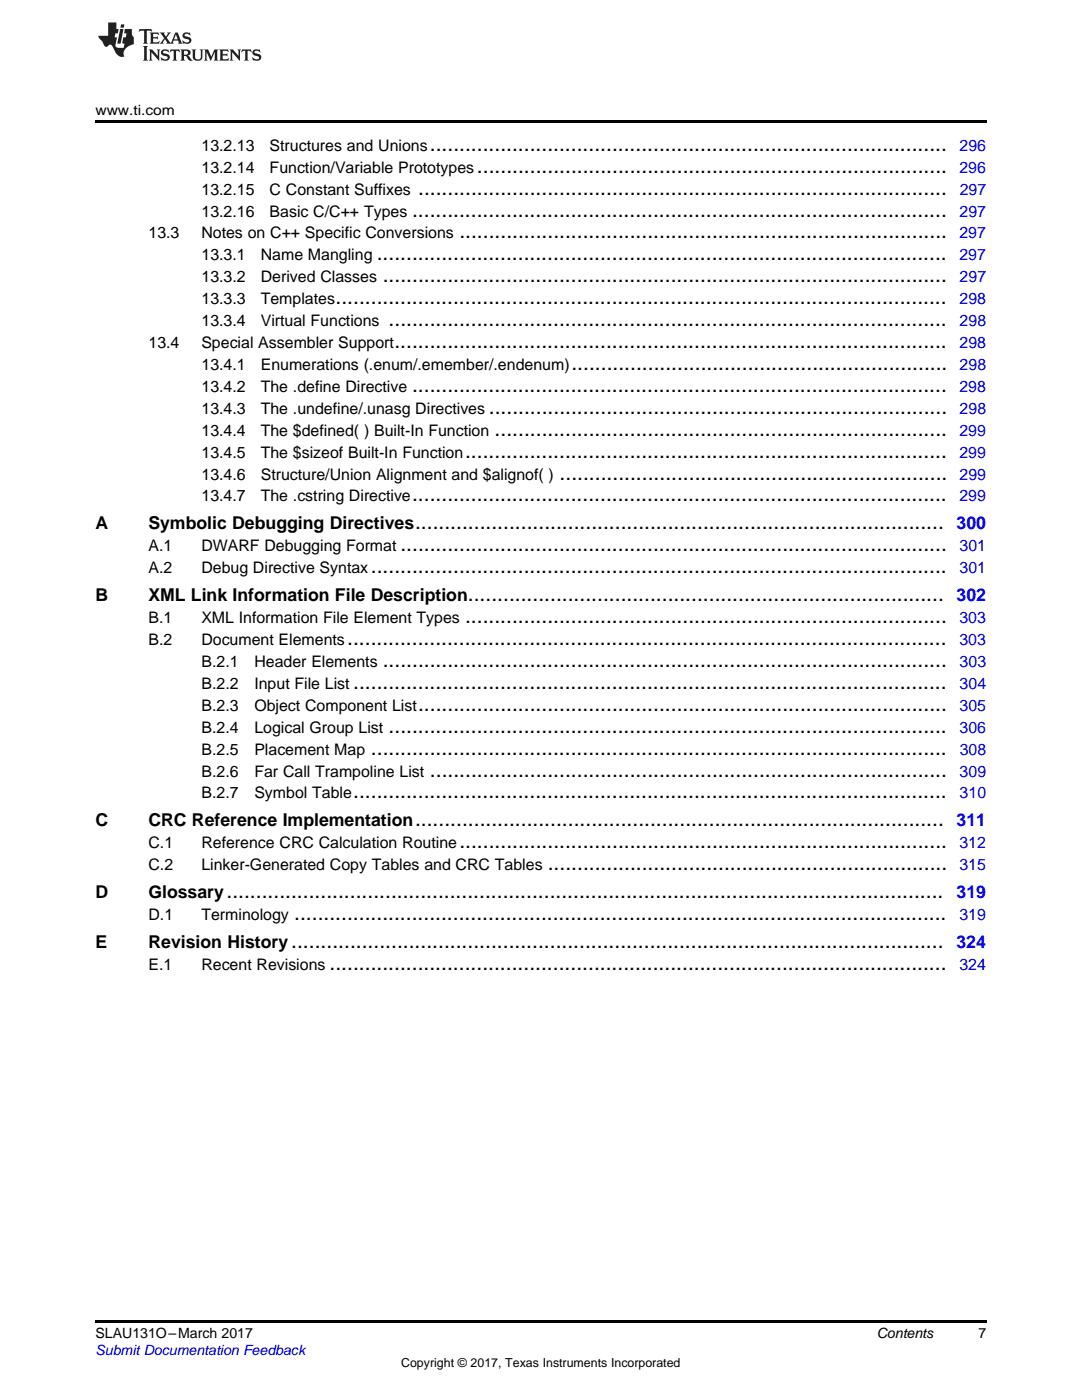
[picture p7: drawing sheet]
<svg xmlns="http://www.w3.org/2000/svg" width="216mm" height="279mm" viewBox="0 0 216 279" stroke-linecap="round" stroke-linejoin="round" font-family="sans-serif">
<defs><g id="words">
<g font-size="4.2">
<text x="85.8" y="30.1">........................................................................................</text>
<text x="95.2" y="34.5">................................................................................</text>
<text x="83.4" y="38.8">..........................................................................................</text>
<text x="82.2" y="43.2">...........................................................................................</text>
<text x="91.7" y="47.6">...................................................................................</text>
<text x="75.2" y="52">.................................................................................................</text>
<text x="76.4" y="56.3">................................................................................................</text>
<text x="67" y="60.7">........................................................................................................</text>
<text x="77.5" y="65.1">...............................................................................................</text>
<text x="78.7" y="69.5">..............................................................................................</text>
<text x="114" y="73.8">................................................................</text>
<text x="82.2" y="78.2">...........................................................................................</text>
<text x="97.5" y="82.6">..............................................................................</text>
<text x="98.7" y="87">.............................................................................</text>
<text x="92.8" y="91.3">..................................................................................</text>
<text x="111.7" y="95.7">..................................................................</text>
<text x="82.2" y="100.1">...........................................................................................</text>
<text x="82.8" y="105.7">..........................................................................................</text>
<text x="79.9" y="110">.............................................................................................</text>
<text x="74" y="114.4">..................................................................................................</text>
<text x="93.4" y="120">.................................................................................</text>
<text x="92.8" y="124.4">..................................................................................</text>
<text x="69.3" y="128.7">......................................................................................................</text>
<text x="70.5" y="137.5">.....................................................................................................</text>
<text x="76.4" y="133.1">................................................................................................</text>
<text x="83.4" y="141.9">..........................................................................................</text>
<text x="77.5" y="146.2">...............................................................................................</text>
<text x="74" y="150.6">..................................................................................................</text>
<text x="85.8" y="155">........................................................................................</text>
<text x="70.5" y="159.3">.....................................................................................................</text>
<text x="82.8" y="164.9">..........................................................................................</text>
<text x="91.7" y="169.3">...................................................................................</text>
<text x="109.3" y="173.7">....................................................................</text>
<text x="45.2" y="179.2">..........................................................................................................................</text>
<text x="58.7" y="183.6">...............................................................................................................</text>
<text x="58.1" y="189.2">...............................................................................................................</text>
<text x="65.8" y="193.6">.........................................................................................................</text>
</g>
<g font-size="3.5">
<text x="19" y="105.7">A</text>
<text x="29.6" y="105.7">Symbolic Debugging Directives</text>
<text x="19" y="120">B</text>
<text x="29.6" y="120">XML Link Information File Description</text>
<text x="19" y="164.9">C</text>
<text x="29.6" y="164.9">CRC Reference Implementation</text>
<text x="19" y="179.2">D</text>
<text x="29.6" y="179.2">Glossary</text>
<text x="19" y="189.2">E</text>
<text x="29.6" y="189.2">Revision History</text>
</g>
<g font-size="3.5" fill="#00f">
<text x="190.9" y="105.7">300</text>
<text x="190.9" y="120">302</text>
<text x="190.9" y="164.9">311</text>
<text x="190.9" y="179.2">319</text>
<text x="190.9" y="189.2">324</text>
</g>
<g font-size="3.2">
<text x="40.2" y="30.1">13.2.13</text>
<text x="40.2" y="34.5">13.2.14</text>
<text x="53.8" y="30.1">Structures and Unions</text>
<text x="53.8" y="34.5">Function/Variable Prototypes</text>
<text x="40.2" y="38.8">13.2.15</text>
<text x="53.8" y="38.8">C Constant Suffixes</text>
<text x="29.6" y="47.6">13.3</text>
<text x="40.2" y="47.6">Notes on C++ Specific Conversions</text>
<text x="40.2" y="43.2">13.2.16</text>
<text x="53.8" y="43.2">Basic C/C++ Types</text>
<text x="40.2" y="52">13.3.1</text>
<text x="52" y="52">Name Mangling</text>
<text x="40.2" y="56.3">13.3.2</text>
<text x="52" y="56.3">Derived Classes</text>
<text x="40.2" y="60.7">13.3.3</text>
<text x="40.2" y="65.1">13.3.4</text>
<text x="52" y="60.7">Templates</text>
<text x="52" y="65.1">Virtual Functions</text>
<text x="29.6" y="69.5">13.4</text>
<text x="40.2" y="69.5">Special Assembler Support</text>
<text x="40.2" y="73.8">13.4.1</text>
<text x="52" y="73.8">Enumerations (.enum/.emember/.endenum)</text>
<text x="40.2" y="78.2">13.4.2</text>
<text x="40.2" y="82.6">13.4.3</text>
<text x="52" y="78.2">The .define Directive</text>
<text x="52" y="82.6">The .undefine/.unasg Directives</text>
<text x="40.2" y="87">13.4.4</text>
<text x="52" y="87">The $defined( ) Built-In Function</text>
<text x="40.2" y="91.3">13.4.5</text>
<text x="40.2" y="95.7">13.4.6</text>
<text x="52" y="91.3">The $sizeof Built-In Function</text>
<text x="52" y="95.7">Structure/Union Alignment and $alignof( )</text>
<text x="40.2" y="100.1">13.4.7</text>
<text x="52" y="100.1">The .cstring Directive</text>
<text x="29.6" y="110">A.1</text>
<text x="40.2" y="110">DWARF Debugging Format</text>
<text x="29.6" y="114.4">A.2</text>
<text x="40.2" y="114.4">Debug Directive Syntax</text>
<text x="29.6" y="124.4">B.1</text>
<text x="40.2" y="124.4">XML Information File Element Types</text>
<text x="29.6" y="128.7">B.2</text>
<text x="40.2" y="128.7">Document Elements</text>
<text x="40.2" y="133.1">B.2.1</text>
<text x="40.2" y="137.5">B.2.2</text>
<text x="50.8" y="133.1">Header Elements</text>
<text x="50.8" y="137.5">Input File List</text>
<text x="40.2" y="141.9">B.2.3</text>
<text x="50.8" y="141.9">Object Component List</text>
<text x="40.2" y="146.2">B.2.4</text>
<text x="50.8" y="146.2">Logical Group List</text>
<text x="40.2" y="150.6">B.2.5</text>
<text x="40.2" y="155">B.2.6</text>
<text x="50.8" y="150.6">Placement Map</text>
<text x="50.8" y="155">Far Call Trampoline List</text>
<text x="40.2" y="159.3">B.2.7</text>
<text x="50.8" y="159.3">Symbol Table</text>
<text x="29.6" y="169.3">C.1</text>
<text x="29.6" y="173.7">C.2</text>
<text x="40.2" y="169.3">Reference CRC Calculation Routine</text>
<text x="40.2" y="173.7">Linker-Generated Copy Tables and CRC Tables</text>
<text x="29.6" y="183.6">D.1</text>
<text x="40.2" y="183.6">Terminology</text>
<text x="29.6" y="193.6">E.1</text>
<text x="40.2" y="193.6">Recent Revisions</text>
</g>
<g font-size="3.2" fill="#00f">
<text x="191.5" y="34.5">296</text>
<text x="191.5" y="30.1">296</text>
<text x="191.5" y="38.8">297</text>
<text x="191.5" y="47.6">297</text>
<text x="191.5" y="43.2">297</text>
<text x="191.4" y="52">297</text>
<text x="191.5" y="56.3">297</text>
<text x="191.5" y="60.7">298</text>
<text x="191.5" y="65.1">298</text>
<text x="191.5" y="69.5">298</text>
<text x="191.5" y="73.8">298</text>
<text x="191.5" y="78.2">298</text>
<text x="191.5" y="82.6">298</text>
<text x="191.5" y="87">299</text>
<text x="191.5" y="91.3">299</text>
<text x="191.5" y="95.7">299</text>
<text x="191.5" y="100.1">299</text>
<text x="191.5" y="110">301</text>
<text x="191.5" y="114.4">301</text>
<text x="191.4" y="124.4">303</text>
<text x="191.4" y="128.7">303</text>
<text x="191.5" y="133.1">303</text>
<text x="191.5" y="137.5">304</text>
<text x="191.5" y="141.9">305</text>
<text x="191.5" y="146.2">306</text>
<text x="191.5" y="155">309</text>
<text x="191.5" y="150.6">308</text>
<text x="191.5" y="159.3">310</text>
<text x="191.5" y="169.3">312</text>
<text x="191.5" y="173.7">315</text>
<text x="191.5" y="183.6">319</text>
<text x="191.5" y="193.6">324</text>
</g>
<g font-size="2.8">
<text x="19" y="23">www.ti.com</text>
<text x="19" y="267.1">SLAU131O–March 2017</text>
<text x="174.9" y="267.1">Contents</text>
<text x="195.3" y="267">7</text>
</g>
<text font-size="2.8" fill="#00f" x="19" y="270.4">Submit Documentation Feedback</text>
<text font-size="2.5" x="80" y="272.7">Copyright © 2017, Texas Instruments Incorporated</text>
</g></defs>
<path d="M19 24h177.8v.6h-177.8zM19 263.5h177.8v.6h-177.8z" fill="#000"/>
<g fill="#231f20">
<path d="M27.8 5.8l-.1 .6 .5-.3h.5l.1 .2v2.1l-.3 .3h1l-.2-.3v-2.1v-.2h.6l.4 .3-.1-.6zM29.9 6.5l.2 .4v1.5l-.2 .3h1.8l.1-.5a1.04 1.04 0 0 1-1.2 .1v-.6h.5l.4 .2v-.7l-.4 .2h-.5v-.6h.8l.3 .2-.1-.5zM31.9 6.5l.9 1.1-1 1.1h.9l-.2-.2 .4-.7 .5 .7-.2 .2h1.5l-.2-.2 .1-.4h.9l.2 .4-.2 .2h.9l-.2-.3-.7-1.9h-.5l-.9 2.1-.8-1.1 .8-1h-.8l.2 .3-.4 .5-.4-.6 .2-.2zM35.1 6.9l.4 .9h-.8zM36.6 6.6a.63 .63 0 0 0-.2 .7 .63 .63 0 0 0 .6 .4l.6 .2 .2 .2a.75 .75 0 0 1-.8 .4 .75 .75 0 0 1-.6-.5l.1 .7 .2-.1a1.11 1.11 0 0 0 1.5-.5 1.13 1.13 0 0 0-1.3-.9v-.3a1.04 1.04 0 0 1 1.1 .2l-.1-.6-.2 .1-.5-.1zM28.5 9.2l.3 .3v2.2l-.3 .4h1l-.2-.4v-2.2l.2-.3zM29.7 9.9l.2 .3v1.5l-.2 .4h.7l-.2-.4v-1.3l1.6 1.7v-1.9l.2-.3h-.7l.2 .3v.9l-1.1-1.2zM32.3 10a.62 .62 0 0 0-.2 .7 .62 .62 0 0 0 .6 .4l.6 .2 .2 .2a.76 .76 0 0 1-.8 .4 .76 .76 0 0 1-.6-.5l.1 .7 .2-.1a1.11 1.11 0 0 0 1.5-.6 1.13 1.13 0 0 0-1.3-.8v-.3a1.04 1.04 0 0 1 1.1 .1l-.1-.5-.2 .1-.5-.2zM34 9.9l-.1 .6a.61 .61 0 0 1 .7-.3l.1 1.5-.3 .4h1l-.3-.4 .1-1.5a.63 .63 0 0 1 .7 .3l-.1-.6zM36 9.9l.2 .3v1.5l-.2 .4h.9l-.2-.2v-.7l.6 .2a.76 .76 0 0 0 1.1 .6l-1-.9a.58 .58 0 0 0 .6-.6 .58 .58 0 0 0-.5-.6zM36.7 10.2l.1-.1a.45 .45 0 0 1 .6 .1 .45 .45 0 0 1 .1 .5l-.8 .2zM38.2 9.9l.2 .2a2.17 2.17 0 0 0 .4 1.9 .99 .99 0 0 0 1.6-.7v-1.1l.2-.3h-.7l.1 .2a1.92 1.92 0 0 1-.1 1.7 .6 .6 0 0 1-1-.5v-1.1l.2-.3zM40.7 9.9l.2 .3v1.5l-.2 .4h.7l-.2-.4v-1.4l.8 1.8 .9-1.8v1.4l-.2 .4h.9l-.3-.4v-1.5l.3-.3h-.8l-.6 1.4-.7-1.4zM43.7 9.9l.3 .3v1.5l-.3 .4h1.9l.1-.6a1.04 1.04 0 0 1-1.3 .2v-.6h.6l.4 .1v-.6l-.4 .2h-.6l.1-.6h.7l.4 .2-.1-.5zM45.8 9.9l.2 .3v1.5l-.2 .4h.8l-.3-.4v-1.3l1.6 1.7v-1.9l.2-.3h-.7l.2 .3v.9l-1.1-1.2zM48.3 9.9l-.1 .6a.61 .61 0 0 1 .7-.3v1.5l-.2 .4h.9l-.2-.4v-1.5a.63 .63 0 0 1 .8 .3l-.1-.6zM50.6 10a.62 .62 0 0 0-.2 .7 .62 .62 0 0 0 .6 .4l.6 .2 .1 .2a.76 .76 0 0 1-.7 .4 .76 .76 0 0 1-.6-.5l.1 .7 .1-.1a1.11 1.11 0 0 0 1.5-.6 1.13 1.13 0 0 0-1.2-.8l-.1-.3a1.04 1.04 0 0 1 1.2 .1l-.2-.5-.1 .1-.5-.2z"/>
<path d="M21.6 4.5v2.6h-2l.1 .4 .8 .9a.91 .91 0 0 0 .9 .9 .56 .56 0 0 1 .5-.4 .56 .56 0 0 1 .5 .3l.4 .8a1.53 1.53 0 0 0 2 1.3 1.54 1.54 0 0 1 1-2.1l.9-.4-.1-1.4a1.52 1.52 0 0 1-.3-1.6h-1.4l-.1 .9h.5l-.2 .8h-.5l-.2 .9v.2l.4 .1-.1 .9a1.93 1.93 0 0 1-1.6-.3l.2-1.8h-.4l.1-.8h.5l.2-.9h-.5v-1.3zM24 5.8l-.6 2.9h.7l.5-2.9zM24.2 4.9l-.2 .6h.7l.1-.6z"/>
</g>
<use href="#words"/>
</svg>
